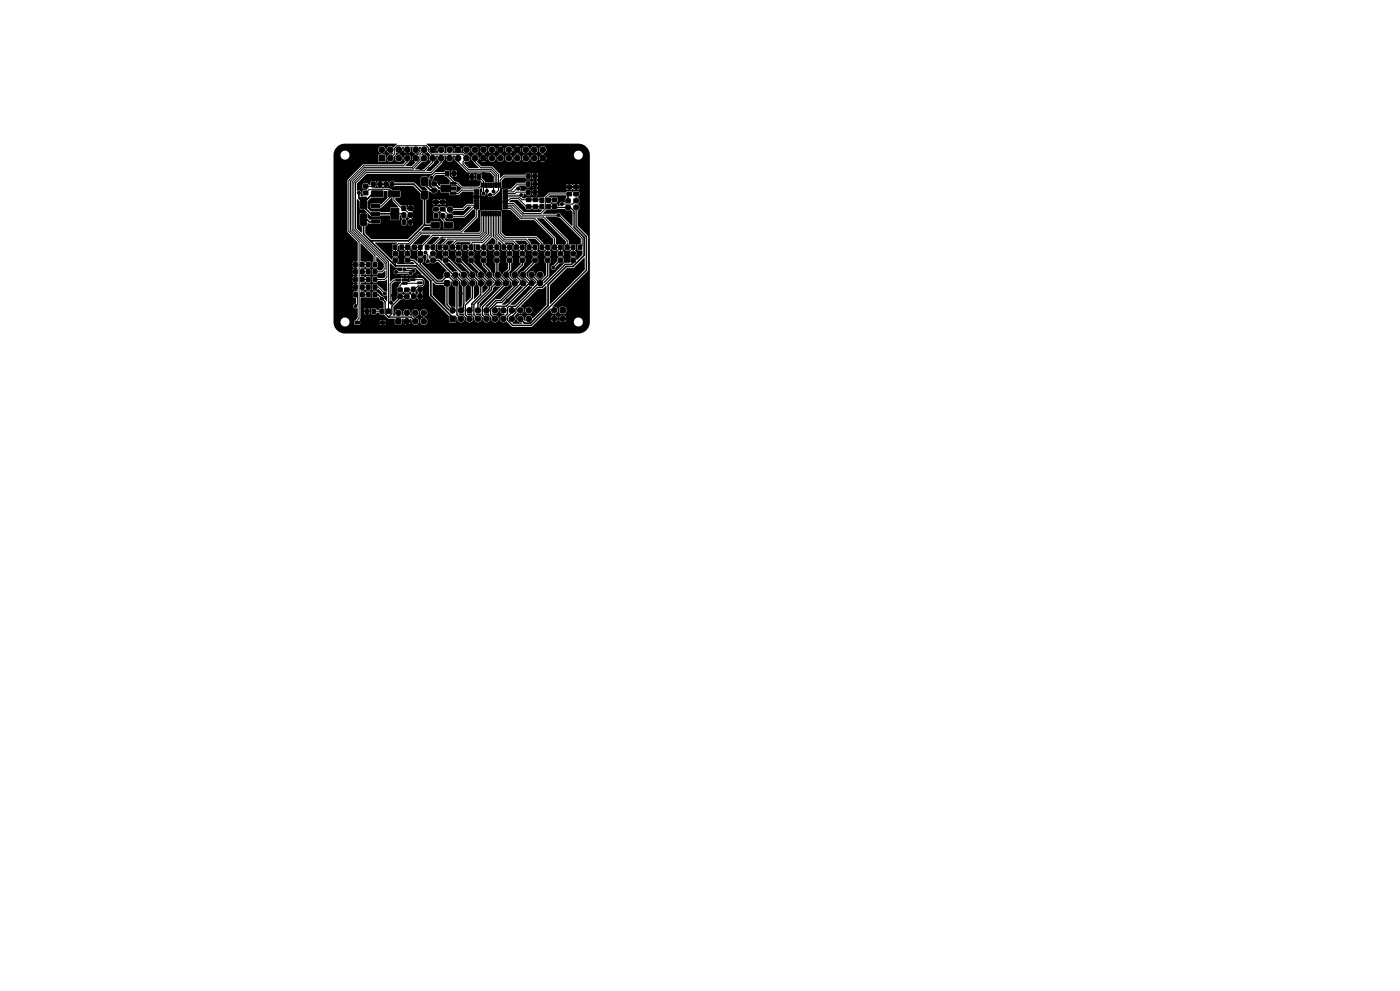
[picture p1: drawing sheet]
<svg xmlns="http://www.w3.org/2000/svg" width="420mm" height="297mm" viewBox="0 0 420 297" stroke-linecap="round" stroke-linejoin="round" font-family="sans-serif">
<g fill="#000" stroke="#000" stroke-width=".3">
<path d="M109.1 57.3h1.2v1.1h-1.2zM109.1 55.3h1.2v1.1h-1.2zM111.5 54.6h1v1.2h-1zM111.5 57.3l3.3-.1 .1 1.6-3.3 .2zM113.5 54.6h1v1.2h-1zM113.7 46.6h1.7v1.7h-1.7zM115.3 54.5l.9 .1-.1 1.3-.8-.1zM116.5 57.3l3.3-.1 .1 1.6-3.3 .2zM117.2 54.5l.9 .1-.1 1.3-.8-.1zM126.5 53.3h1.7v2.3h-1.7zM126.5 57.3h1.7v2.3h-1.7zM129.6 54.5h1.3v1.1h-1.3z"/>
<path d="M129.6 56.5h1.3v1.1h-1.3zM133.6 51.3h1.1v1.3h-1.1zM132.3 55.5h3v1.9h-3zM135.1 57.6h1.7v.6h-1.7zM135.3 56.1h1.5v.7h-1.5zM135.1 54.6h1.7v.6h-1.7zM135.7 51.3h1v1.3h-1zM141 52.4h1.1v1.3h-1.1zM143.1 52.4h1v1.3h-1zM142.3 56.9h1.4v.2h-1.4zM142.3 57.4h1.4v.2h-1.4zM142.3 57.9h1.4v.2h-1.4z"/>
<path d="M142.3 58.4h1.4v.2h-1.4zM142.3 58.9h1.4v.2h-1.4zM142.3 59.4h1.4v.2h-1.4zM144.4 54.8h.3v1.4h-.3zM144.9 54.8h.3v1.4h-.3zM145.4 54.8h.3v1.4h-.3zM145.9 54.8h.3v1.4h-.3zM146.4 54.8h.3v1.4h-.3zM146.9 54.8h.3v1.4h-.3zM147.4 54.8h.3v1.4h-.3zM147.9 54.8h.3v1.4h-.3zM148.4 54.8h.3v1.4h-.3z"/>
<path d="M148.9 54.8h.3v1.4h-.3zM149.4 54.8h.3v1.4h-.3zM149.9 54.8h.3v1.4h-.3zM150.9 59.4h1.3v.2h-1.3zM150.9 58.9h1.3v.2h-1.3zM150.9 58.4h1.3v.2h-1.3zM150.9 57.9h1.3v.2h-1.3zM150.9 57.4h1.3v.2h-1.3zM150.9 56.9h1.3v.2h-1.3zM158 52.1h1v1.3h-1zM157.9 54.5h1.1v1.3h-1.1zM158 57h1v1.2h-1z"/>
<path d="M160 52.1h1v1.3h-1zM160 57h1v1.2h-1zM160 54.5h1v1.3h-1zM165.7 59.4h1.3v1h-1.3zM170.1 55.5h1.3v1.1h-1.3zM170.1 57.6h1.3v1h-1.3zM172.2 55.5h1.3v1.1h-1.3zM172.2 57.6h1.3v1h-1.3zM106.1 78.7h1v1.2h-1zM108.2 78.7h1v1.2h-1zM108.2 64.1l1.7 .1-.1 3.3-1.6-.1zM108.2 59.1l1.7 .1-.1 3.3-1.6-.1z"/>
<path d="M110 78.7h1v1.2h-1zM112 78.7h1v1.2h-1zM111.4 61.3h2.4v1h-2.4zM111.4 63.6h2.4v1h-2.4zM111.4 65.9h2.4v1h-2.4zM118 77.5h1.2v1.1h-1.2zM118 75.5h1.2v1.1h-1.2zM117.9 73.5h1.1v1.3h-1.1zM117.2 62.4h2.4v3.3h-2.4zM120.6 63.8h1.1v1.3h-1.1zM120.8 66h.9l-.2 1.3-.8-.1zM120 73.5h1v1.3h-1z"/>
<path d="M120.6 61.8h1v1.3h-1zM121.6 77.5h1.3v1.1h-1.3zM121.6 75.5h1.3v1.1h-1.3zM122.6 63.8h1.1v1.3h-1.1zM122.7 66h.9l-.2 1.3-.8-.1zM121.7 73.5h1.1v1.3h-1.1zM122.7 61.8h1v1.3h-1zM123.8 73.5h1v1.3h-1zM125.5 77.5h1.2v1.1h-1.2zM125.5 75.5h1.2v1.1h-1.2zM125.5 73.5h1.1v1.3h-1.1zM127.6 73.5h1.1v1.3h-1.1z"/>
<path d="M129.3 77.5h1.2v1.1h-1.2zM129.3 75.5h1.2v1.1h-1.2zM129.4 73.5h1v1.3h-1zM130.1 60.1h1.3v1h-1.3zM130.1 62.2h1.3v1h-1.3zM130.3 64.1h1v1.2h-1zM129.4 66.7h2.3v1.6h-2.3zM131.4 73.5h1.1v1.3h-1.1zM133.1 77.5h1.2v1.1h-1.2zM133.1 75.5h1.2v1.1h-1.2zM132.2 60.1h1.3v1h-1.3zM132.2 62.2h1.3v1h-1.3z"/>
<path d="M132.3 64.1h1v1.2h-1zM133.2 73.5h1v1.3h-1zM134.3 62.2h1.3v1.1h-1.3zM134.3 64.3h1.3v1h-1.3zM133.4 66.7h2.3v1.6h-2.3zM135.2 73.5h1.1v1.3h-1.1zM137 77.5h1.3v1.1h-1.3zM137 75.5h1.3v1.1h-1.3zM137 73.5h1v1.3h-1zM139.1 73.5h1v1.3h-1zM140.7 77.5h1.3v1.1h-1.3zM140.7 75.5h1.3v1.1h-1.3z"/>
<path d="M140.8 73.5h1v1.3h-1zM142.3 59.9h1.4v.2h-1.4zM142.3 60.4h1.4v.2h-1.4zM142.3 60.9h1.4v.2h-1.4zM142.3 61.4h1.4v.2h-1.4zM142.3 61.9h1.4v.2h-1.4zM142.3 62.4h1.4v.2h-1.4zM142.9 73.5h1v1.3h-1zM144.4 63.3h.3v1.4h-.3zM144.5 77.5h1.3v1.1h-1.3zM144.5 75.5h1.3v1.1h-1.3zM144.9 63.3h.3v1.4h-.3z"/>
<path d="M145.4 63.3h.3v1.4h-.3zM144.6 73.5h1v1.3h-1zM145.9 63.3h.3v1.4h-.3zM146.4 63.3h.3v1.4h-.3zM146.9 63.3h.3v1.4h-.3zM147.4 63.3h.3v1.4h-.3zM146.7 73.5h1v1.3h-1zM147.9 63.3h.3v1.4h-.3zM148.4 77.5h1.3v1.1h-1.3zM148.4 75.5h1.3v1.1h-1.3zM148.4 63.3h.3v1.4h-.3zM148.9 63.3h.3v1.4h-.3z"/>
<path d="M148.5 73.5h1.1v1.3h-1.1zM149.4 63.3h.3v1.4h-.3zM149.9 63.3h.3v1.4h-.3zM150.6 73.5h1v1.3h-1zM150.9 62.4h1.3v.2h-1.3zM150.9 61.9h1.3v.2h-1.3zM150.9 61.4h1.3v.2h-1.3zM150.9 60.9h1.3v.2h-1.3zM150.9 60.4h1.3v.2h-1.3zM150.9 59.9h1.3v.2h-1.3zM152.3 77.5h1.2v1.1h-1.2zM152.3 75.5h1.2v1.1h-1.2z"/>
<path d="M152.3 73.5h1.1v1.3h-1.1zM154.4 73.5h1v1.3h-1zM156.1 77.5h1.2v1.1h-1.2zM156.1 75.5h1.2v1.1h-1.2zM156.2 73.5h1v1.3h-1zM157.9 61.4h1.3v1h-1.3zM157.9 59.3h1.3v1.1h-1.3zM158.2 73.5h1.1v1.3h-1.1zM159.9 77.5h1.2v1.1h-1.2zM159.9 75.5h1.2v1.1h-1.2zM160 61.4h1.3v1h-1.3zM160 59.3h1.3v1.1h-1.3z"/>
<path d="M160 73.5h1v1.3h-1zM162 73.5h1.1v1.3h-1.1zM162 59.4h1.1v1.2h-1.1zM162 61.3h1.1v1.2h-1.1zM163.7 77.5h1.2v1.1h-1.2zM163.7 75.5h1.2v1.1h-1.2zM163.8 73.5h1v1.3h-1zM164 59.4h1.1v1.2h-1.1zM164 61.3h1.1v1.2h-1.1zM165.7 61.4h1.3v1h-1.3zM165.9 73.5h1v1.3h-1zM167.5 77.5h1.2v1.1h-1.2z"/>
<path d="M167.5 75.5h1.2v1.1h-1.2zM167.6 73.5h1v1.3h-1zM169.8 61.6h1.2v1.1h-1.2zM169.8 59.6h1.2v1.1h-1.2zM169.7 73.5h1v1.3h-1zM171.3 77.5h1.3v1.1h-1.3zM171.3 75.5h1.3v1.1h-1.3zM172.2 61.6h1.2v1.1h-1.2zM172.2 59.6h1.2v1.1h-1.2zM171.4 73.5h1v1.3h-1zM173.5 73.5h1v1.3h-1zM106.1 83.1h1v1.3h-1z"/>
<path d="M106.1 80.8h1v1.3h-1zM106.1 85.4h1v1.3h-1zM106.2 87.7h1v1.3h-1zM106.5 96.3h1.3v.8h-1.3zM108.2 83.1h1v1.3h-1zM108.2 80.8h1v1.3h-1zM108.2 85.4h1v1.3h-1zM108.2 87.7h1v1.3h-1zM109.6 92.7h1v1.2h-1zM110 87.7h1v1.3h-1zM110 80.8h1v1.3h-1zM110 85.4h1v1.3h-1z"/>
<path d="M110 83.1h1v1.3h-1zM111.6 92.7h1v1.2h-1zM112 87.7h1v1.3h-1zM112 80.8h1v1.3h-1zM112 85.4h1v1.3h-1zM112 83.1h1v1.3h-1zM114.1 96.3h1.3v.8h-1.3zM114 92.7h1.1v1.2h-1.1zM116 92.7h1.1v1.2h-1.1zM118.8 95.6h1.4v1.4h-1.4zM118.8 83.7h1.4v.5h-1.3zM119.4 86.4h1.2v1h-1.2z"/>
<path d="M119.4 88.4h1.2v1h-1.2zM121.4 88.4h1.3v1h-1.3zM121.4 86.4h1.3v1h-1.3zM120.7 84.6h1.3l.1 .5-1.3 .1zM120.7 82.7h1.3l.1 .5-1.3 .1zM123.2 83.5h1.3v.6h-1.3zM123.5 86.1h1v1.3h-1zM123.5 88.1h1.1v1.3h-1.1zM125.5 88.1h1.1v1.3h-1.1zM125.3 84.5h1.3v.5h-1.3zM125.3 82.6h1.3v.5h-1.3zM125.6 86.1h1v1.3h-1z"/>
<path d="M133.3 84.2h1.4l.1 1.4h-1.4zM134.9 94.7h1.7v1.7h-1.7zM168.1 92.3l1.4-.1 .1 1.4-1.4 .1z"/>
<circle cx="107.7" cy="57.8" r=".45"/>
<circle cx="114.5" cy="59.9" r=".45"/>
<circle cx="114.6" cy="44.9" r=".85"/>
<circle cx="115" cy="52.7" r=".45"/>
<circle cx="117.1" cy="44.9" r=".85"/>
<circle cx="117.1" cy="47.4" r=".85"/>
<circle cx="119.6" cy="47.4" r=".85"/>
<circle cx="119.6" cy="44.9" r=".85"/>
<circle cx="122.2" cy="47.4" r=".85"/>
<circle cx="122.2" cy="44.9" r=".85"/>
<circle cx="124.7" cy="47.4" r=".85"/>
<circle cx="124.7" cy="44.9" r=".85"/>
<circle cx="126.3" cy="50.4" r=".45"/>
<circle cx="127.3" cy="47.4" r=".85"/>
<circle cx="127.3" cy="44.9" r=".85"/>
<circle cx="128.9" cy="50.7" r=".45"/>
<circle cx="129.4" cy="53.3" r=".45"/>
<circle cx="129.8" cy="47.4" r=".85"/>
<circle cx="129.8" cy="44.9" r=".85"/>
<circle cx="131.4" cy="53.2" r=".45"/>
<circle cx="132.3" cy="47.4" r=".85"/>
<circle cx="132.3" cy="44.9" r=".85"/>
<circle cx="134.9" cy="47.4" r=".85"/>
<circle cx="134.9" cy="44.9" r=".85"/>
<circle cx="137.4" cy="47.4" r=".85"/>
<circle cx="137.4" cy="44.9" r=".85"/>
<circle cx="137.6" cy="56.6" r=".45"/>
<circle cx="139.2" cy="52.3" r=".45"/>
<circle cx="140" cy="47.4" r=".85"/>
<circle cx="140" cy="44.9" r=".85"/>
<circle cx="142.5" cy="44.9" r=".85"/>
<circle cx="142.5" cy="47.4" r=".85"/>
<circle cx="145" cy="47.4" r=".85"/>
<circle cx="145" cy="44.9" r=".85"/>
<circle cx="145" cy="58" r=".45"/>
<circle cx="145.1" cy="52.2" r=".45"/>
<circle cx="146" cy="57.2" r=".45"/>
<circle cx="147" cy="58.4" r=".45"/>
<circle cx="147.2" cy="53.5" r=".45"/>
<circle cx="147.6" cy="47.4" r=".85"/>
<circle cx="147.6" cy="44.9" r=".85"/>
<circle cx="148" cy="57.4" r=".45"/>
<circle cx="150.1" cy="47.4" r=".85"/>
<circle cx="150.1" cy="44.9" r=".85"/>
<circle cx="152.7" cy="47.4" r=".85"/>
<circle cx="152.7" cy="44.9" r=".85"/>
<circle cx="155.2" cy="47.4" r=".85"/>
<circle cx="155.2" cy="44.9" r=".85"/>
<circle cx="155.4" cy="56.5" r=".45"/>
<circle cx="156.4" cy="58.5" r=".45"/>
<circle cx="157.7" cy="47.4" r=".85"/>
<circle cx="157.7" cy="44.9" r=".85"/>
<circle cx="159.5" cy="56.4" r=".45"/>
<circle cx="160.3" cy="47.4" r=".85"/>
<circle cx="160.3" cy="44.9" r=".85"/>
<circle cx="162.8" cy="47.4" r=".85"/>
<circle cx="162.8" cy="44.9" r=".85"/>
<circle cx="166.4" cy="55.5" r=".55"/>
<circle cx="168.2" cy="59.7" r=".45"/>
<circle cx="108.9" cy="63.4" r=".45"/>
<circle cx="115.8" cy="62.4" r=".45"/>
<circle cx="127" cy="71.4" r=".45"/>
<circle cx="127.6" cy="75.7" r=".45"/>
<circle cx="128.3" cy="78.3" r=".45"/>
<circle cx="129.6" cy="79.9" r=".45"/>
<circle cx="130.2" cy="71.8" r=".45"/>
<circle cx="132.7" cy="72" r=".45"/>
<circle cx="138.4" cy="63.9" r=".45"/>
<circle cx="142.4" cy="67.7" r=".45"/>
<circle cx="148.1" cy="60.9" r=".55"/>
<circle cx="156.3" cy="61.8" r=".45"/>
<circle cx="166.3" cy="63.4" r=".45"/>
<circle cx="167.5" cy="64.5" r=".45"/>
<circle cx="168.5" cy="61.2" r=".45"/>
<circle cx="170.8" cy="65.3" r=".45"/>
<circle cx="106.7" cy="91.7" r=".45"/>
<circle cx="114.6" cy="89.5" r=".45"/>
<circle cx="115.5" cy="88" r=".45"/>
<circle cx="117.3" cy="90.7" r=".45"/>
<circle cx="117.9" cy="88.6" r=".45"/>
<circle cx="118.8" cy="81.5" r=".45"/>
<circle cx="119.5" cy="93.8" r=".82"/>
<circle cx="121.3" cy="80.8" r=".45"/>
<circle cx="121.6" cy="91.1" r=".45"/>
<circle cx="122" cy="93.8" r=".82"/>
<circle cx="122" cy="96.3" r=".82"/>
<circle cx="123.2" cy="81.9" r=".45"/>
<circle cx="124" cy="81.2" r=".45"/>
<circle cx="124.6" cy="93.8" r=".82"/>
<circle cx="124.6" cy="96.3" r=".82"/>
<circle cx="127.1" cy="96.3" r=".82"/>
<circle cx="127.1" cy="93.8" r=".82"/>
<circle cx="132.4" cy="87.3" r=".45"/>
<circle cx="134.1" cy="82.4" r=".82"/>
<circle cx="135.3" cy="80.2" r=".45"/>
<circle cx="135.3" cy="87.7" r=".45"/>
<circle cx="135.8" cy="93" r=".82"/>
<circle cx="136.6" cy="82.4" r=".82"/>
<circle cx="136.6" cy="84.9" r=".82"/>
<circle cx="138.2" cy="87.9" r=".45"/>
<circle cx="138.3" cy="95.6" r=".82"/>
<circle cx="138.3" cy="93" r=".82"/>
<circle cx="139.2" cy="84.9" r=".82"/>
<circle cx="139.2" cy="82.4" r=".82"/>
<circle cx="140.4" cy="87.7" r=".45"/>
<circle cx="140.8" cy="95.6" r=".82"/>
<circle cx="140.8" cy="93" r=".82"/>
<circle cx="141.7" cy="84.9" r=".82"/>
<circle cx="141.7" cy="82.4" r=".82"/>
<circle cx="143.4" cy="95.6" r=".82"/>
<circle cx="143.4" cy="93" r=".82"/>
<circle cx="144.2" cy="84.9" r=".82"/>
<circle cx="144.2" cy="82.4" r=".82"/>
<circle cx="145.9" cy="93" r=".82"/>
<circle cx="145.9" cy="95.6" r=".82"/>
<circle cx="146.8" cy="84.9" r=".82"/>
<circle cx="146.8" cy="82.4" r=".82"/>
<circle cx="148.5" cy="95.6" r=".82"/>
<circle cx="148.5" cy="93" r=".82"/>
<circle cx="149.3" cy="84.9" r=".82"/>
<circle cx="149.3" cy="82.4" r=".82"/>
<circle cx="151" cy="95.6" r=".82"/>
<circle cx="151" cy="93" r=".82"/>
<circle cx="151.9" cy="82.4" r=".82"/>
<circle cx="151.9" cy="84.9" r=".82"/>
<circle cx="152.3" cy="90.1" r=".45"/>
<circle cx="153.5" cy="95.6" r=".82"/>
<circle cx="153.5" cy="93" r=".82"/>
<circle cx="154.4" cy="82.4" r=".82"/>
<circle cx="154.4" cy="84.9" r=".82"/>
<circle cx="156.1" cy="95.6" r=".82"/>
<circle cx="156.1" cy="93" r=".82"/>
<circle cx="156.9" cy="82.4" r=".82"/>
<circle cx="156.9" cy="84.9" r=".82"/>
<circle cx="157.4" cy="87.6" r=".45"/>
<circle cx="158.6" cy="93" r=".82"/>
<circle cx="158.6" cy="95.6" r=".82"/>
<circle cx="159.5" cy="84.9" r=".82"/>
<circle cx="159.5" cy="82.4" r=".82"/>
<circle cx="161.6" cy="91.3" r=".45"/>
<circle cx="162" cy="84.9" r=".82"/>
<circle cx="162" cy="82.4" r=".82"/>
<circle cx="166" cy="80.2" r=".45"/>
<circle cx="166.3" cy="93" r=".82"/>
<circle cx="166.3" cy="95.5" r=".82"/>
<circle cx="168.8" cy="95.5" r=".82"/>
<circle cx="171.2" cy="82.4" r=".45"/>
</g>
<g fill="none" stroke="#000" stroke-width=".3">
<path d="M109.7 57.8l1-.9h6.2l1.3 1.2M112 55.2l-.6 .6h-1.7M117.1 47.4l1.3-1.3v-1.7l.7-.7h8.8l.7 .7v1l.8 .8h9.4l1.2 1.2-1.1 1.1v.7l1.6 1.6h6.8l1.7 1.7v3M118.2 58.1l-3.8 3.7h-1.8M118.2 58.1v2l2.3 2.3h.6l2 2.1M122.2 47.4v1.1l-1.2 1.2h-12l-4.4 4.3v15.4l3.1 3.1v22.9l-.5 .5v.8M127.3 47.4l-3.4 3.3h-14.5l-3.7 3.8v14.5l9.8 9.9v1.6l-1 1h-2M127.3 44.9l-1.3 1.2v1.7l-2.3 2.4h-14.5l-4.1 4v15l7.4 7.3v2.8M129.4 53.3l1.3-1.3h3.4v.6l1.8 1.8v.5h1.2l1.4 1.5h5.2l.8-.9M129.8 47.4v1.2l-2.5 2.6h-17.7l-3.4 3.5v14.1l9.8 9.9v4.4l-.6 .7h-2.9M132.3 47.4v1.3l-3 3h-19.5l-3.1 3.2v13.7l9.8 9.9v14.8M137.4 47.4v1l2.9 2.9h6.8l1.4 1.4v2.8"/>
<path d="M142.5 47.4v1.1l1.8 1.8h3.2l2 2v4.7l-1.3 1.4h-1.2M143 57h-4.5l-.9 .9h-1.7M143.6 53l1.4 1.4v3.6M146 55.5v1.7M146 57.2h.1M148 55.5v1.9M151.6 59h4.1l.9 .9 5.9 .1M155.4 56.5h-.4l-.9 1h-2.5M156.4 58.5h-4.8M158.4 55.2h-3.2l-1.8 1.8h-1.8M158.5 52.8h-7.2l-1.3 1.2v1.5M158.5 57.6h-3.6l-.4 .4h-2.9"/>
<path d="M160.5 55.1v.1M160.5 57.6h.1M166.3 59.9l-1.8 .1M170.4 58.5l.4-.4h-6l-1.2 1.2v3.3l-1.4 1.4h-5.2l-2.9-3h-2.5M172.8 58.1v2.1l-1 1h-3.3M107.7 79.4h.1M108.7 79.3h1.8M120.5 74.1h1.8M122.3 74.1h.1M122.3 74.1v1.9M123.1 64.5h.1M126.1 74.1h.1"/>
<path d="M126.1 74.1v1.9M127.6 75.7l.7 .7v1.9M129.9 74.1h.1M129.9 74.1v1.9M130.8 64.7h.1M132.7 71.1h.1M132.8 64.7v1l1.8 1.8M139.6 74.1h1.7M141.3 74.1h.1M143 61.5h.1M143 61.5h-2.8l-1.2 1.3h-4M143 62h-.9l-2.9 2.8h-4.2l-2.2-2.1h-2v2"/>
<path d="M143 62.5v2.4l-4.6 4.7h-12.3l-3.5 3.4h-3.1l-1.1 1.1 .2 1.9M143.4 74.1h1.7M144.5 64v5.2l-.8 .9h-17.4l-4 4M145 64v5.4l-1.1 1.2h-14.1l-3.6 3.5h-1.9M145.1 74.1h.1M145.5 64v5.7l-1.4 1.4h-11.7l-3 3h-1.3M146 64v5.9l-1.7 1.8h-9.9l-2.5 2.4h1.8v1.9M146.5 64v6.2l-2 2h-7.6l-1.1 1.1v.8l1.8 .2v1.7M147 64v6.4l-2.2 2.3h-3l-.5 .5v2.8M147.2 74.1h1.9M147.5 64v6.8l-2.4 2.4v2.8M148 64v6.8l1.1 1v2.3"/>
<path d="M148.5 64v6.6l2.6 2.6v.9h1.8M149 64v6.3l2 2h2.9l1 .9v.9h1.8M149.1 74.1v1.9M149.5 64v6.1l1.7 1.6h6.5l1 1v1.4h1.8M150 64v5.8l1.4 1.3h9.3l1.9 1.9v1.1h1.7M151.6 60.5h-3.1l-.5 .4-1.9-1.9h-4l-1.6 1.6h-7.7M151.6 62h1.9l3 3h6.5l7.2 7.2v1.9h1.7M151.6 62.5h1.6l3.1 3.1h4.2l5.9 5.9v2.6h1.7v1.9M151.6 61.5h2.2l3 3h10.9l6.9 6.9v2.1l-.6 .6M151.6 60h1l.5-.5h2.4l2.4 2.4h4.6M152.9 74.1h.1M152.9 74.1v1.9"/>
<path d="M156.4 60.4h.1M156.7 74.1h.1M156.7 74.1v1.9M156.9 63.9h.1M160.5 74.1h.1M160.5 74.1v1.9M162.5 61.9h.1M164.3 74.1h.1M164.3 74.1v1.9M166.3 61.9h-1.8M171.9 74.1h.1M171.9 74.1v1.9"/>
<path d="M106.7 88.3l.5 .6v2.3l-.5 .5M108.7 83.8h1.8M108.7 86h1.8M108.7 81.5h1.8M108.7 88.3h1.8M110.1 93.3v1.2l2.1 2.2h2.6v.8M112.1 93.3h2.4M112.5 86h1l2 2M118.8 81.5l4.1 .1 .3 .3M119.5 83.9h-1.3l-1.2 1.2v5.3l.3 .3M121.3 80.8l.3 .3 2.4 .1M123.8 83.8h2.9l.3 .4v1.1l-.3 .4h-1.2l-1.1 1h-.4"/>
<path d="M124 86.7v2.1M124 86.7l-2 .2M126 84.8l-5.3 .1-.7 .6v1.4"/>
</g>
<g fill="none" stroke="#000" stroke-width=".4">
<path d="M111.8 58.1h1.4M114 55.2v-1.5l1-1 .7 .8v1.7h.3l1.1 1.1h2.4l3.7 3.7v2.4l.9 1v2.2l-1 1M119.6 44.9l1.3 1.2h2.5l1.3 1.3M129.8 44.9l1.2-1.3h5.2l1.2 1.3 1.3-1.3h4.3l.8 .8v1.8l1.2 1.2 1.3-1.3h2.5l1.3-1.2 1.3 1.2h2.5l1.3-1.2 1.3 1.3h5.1l1.2 1.2M136.2 52h2.7l.8 .8h1.6l.3 .2M160.5 52.8v4.8M160.5 55.2h5.5l.4 .3M170.8 56h2M106.6 79.3v6.7M118.4 64.1h2.4l.4 .4v2.1M122.3 78h1.7l6.9 6.9h3.2v6.4l1.7 1.7M125 79h.1"/>
<path d="M126.1 78v1.2l5 5.1h1.5l1.5-1.5v-.4l3 3v8.9l1.2 1.3M129.9 78h1.7l4.3 4.4h.7l2.6 2.5v6.1l-.2 1.3-.7 .7M130.7 60.5l.1 .1M133.7 78h1l7 6.9v4.5l-2.1 2.1v2.8l1.2 1.3M137.6 78h.3l3.8 3.8v.6l2.5 2.5v3.4l-2.6 2.7v1.3l-.8 .7M141.3 78v.5l2.9 2.9v1l2.6 2.5v1.7l-4.6 4.7v3l1.2 1.3M145.1 78v1.5l1.7 1.6v1.3l2.5 2.5h-.6l-1.3 1.3v.7l-4 4v2.1M149.1 78v4l2.8 2.9-7.2 7.2v2.2l1.2 1.3M152.9 78v2.7l-1 1v.7l2.5 2.5v1l-4.2 4.2h-1.4l-2.9 2.9M156.7 78v1.4l-2.3 2.2v.8l2.5 2.5h-.7l-5.7 5.8h-1.4l-1.9 1.9v1.7l1.3 1.3M160.5 78v.4l-3.6 3.6v.4l2.6 2.5h-.8l-6.8 6.9h-3.1l-.3 .3v.9M164.3 78v4.6l-2.3 2.3"/>
<path d="M166.6 62.2h4.5l1.1 1.1v4.8M168.1 78h.1M168.1 78l-2.2 2.2M171.9 78v.8l-.4 .4h-1.9l-7 7h-1.4l-6.4 6.3v1.2l-1.3 1.2v.7M172.2 64h.1M172.8 62.2v5.6l3.1 3.1v10.1l-16.5 16.5h-5.7l-1.5-1.5v-1.1l1.3-1.3v-.6M106.6 81.4v.1M106.6 86h.1M106.6 87.9h.1M106.6 83.7v.1M112.5 88.3h.9l2.1 2.2v3.5l1.1 1M116.2 94.7h.1"/>
<path d="M116.6 95h6.7l1.3 1.3M116.6 95h.1M121.4 83l5.3-.1 .9 .9v1.7l-1.5 1.2-.1 2.1 .3 .2h2.4l2.3 2.3v5.4l-1 .9h-7.2l-.8-.7v-.6l-1.2 1.2h-6.3l-.3 .4h-7.7l-.9-1v-9.8l1-1.1M122 88.9h-2v.4l-2.5 2.4v2.3l-.9 1M127.6 85.2h.1M129.9 83.9h.1M138.3 93h.1M152.2 93.5h.1M159.5 82.4l2.5 2.5M162 84.9h-.5l-6.9 6.9h-1.9l-.5 .5v1.8l-1.2 1.2v.3"/>
</g>
<g fill="none" stroke="#000" stroke-width=".5">
<path d="M107.7 57.8v1.6l1.4 1.4 2.7-2.7M117.6 55.2h6.5l3.3 3.2v8.9M127.4 54.4v.8l1.8 1.9h1M130.2 55.1l1.6 1.3h4.3M166.4 55.5l.5 .5h3.9M170.4 58.5v1.7M109.1 61.9l2.1 2.2h7.2M112.6 66.4l-1.8 .1-.7-.7h-1v4.3l9.5 9.5v-1.6M118.6 79.7h6.2l4.5 4.5v4.4l6.5 6.5M127.4 67.3l-4.9 4.9h-11.4M127.4 67.3l3.2 .2M130.8 60.6h2"/>
<path d="M166.3 61.9l.3 .3M172.2 68.1l3 3v5.4l-3.3 3.4h-2l-5.5 5.4v6.3l-5.2 5.2h-1.8l-1.3-1.2v.5"/>
</g>
<path d="M118.6 79.6h.1M118.6 79.6v.1" fill="none" stroke="#000" stroke-width=".45"/>
<g fill="#000">
<path d="M107.1 59.7l.8 .7 .2 2.3 1.2 .1 .9 1h-1.9l-.4 .4v3.2l.7 .5-.2 1.8-1.3-1.3zM110.8 59.8l.6-.6h3.5l.3-.3v-1.6h.8l.3 2-2.1 2-.3-.3h-2.6v1.5h2.6l.3-.3 .4-.1 2.9-2.8h.3l.1 1 1.6 1.8-2.4 .1-.2 1.4-5.6-.2-1.1-1.1v-1.9zM101.1 44.1a3.5 3.5 0 0 1 2.4-1h15.5l-.9 1a1.17 1.17 0 0 0-1.7-.1 1.17 1.17 0 0 0-.1 1.6 1.17 1.17 0 0 0 1.7 .1l-.5 .7a1.1 1.1 0 0 0-1.5 .7 1.1 1.1 0 0 0 1 1.4 1.1 1.1 0 0 0 1.2-1.2h.3v.2a1.1 1.1 0 0 0 1.7 .9 1.1 1.1 0 0 0 0-1.9 1.1 1.1 0 0 0-1.7 .8h-.3l-.1-.3 .6-.7 .1-.5 .8 .2 .6-.2-.4-.4 .3-.4 .5 .5 .1-.7-.1-.7h.7a1.17 1.17 0 0 0 .2 1.6 1.17 1.17 0 0 0 1.5 0 1.17 1.17 0 0 0 .1-1.6h.7a1.17 1.17 0 0 0 .2 1.6 1.17 1.17 0 0 0 1.6 0 1.17 1.17 0 0 0 .1-1.6l.7 .1-.2 1.1-.6 .7v.5l-1.3-.1-.2 .1 .5 .4-.4 .4-.4-.5-.2 .4 .2 .8 .4-.5 .4 .4-.5 .5 .5 .3-1.1 1.1h-1.8l.9-1.3a1.14 1.14 0 0 0 .4-1.7 1.14 1.14 0 0 0-1.7-.1 1.14 1.14 0 0 0 .3 1.8l-.8 .8h-11.9l-4.6 4.6-.1 15.6 3.1 3.2v5.6l-.4 .1v1.9h.4l-.1 .3-.3-.1v1.9l.4 .1-.1 .3h-.3v1.9l.4 .1-.1 .3h-.3v1.9h.4v.3l-1.1 .1-.4 .4 .1 1.2 .9 .4v1.5a.8 .8 0 0 0-.8 1.1 .8 .8 0 0 0 1.3 .3v2.9l-.6 .8-.4 .2 .1 1.1h1.4l.2-.2h5.9l.2 .2 1.6-.1v-.2h-.7v.3h-.5v-.3l-6.5 .1v-.8l7.7 .2-.3-.4h-.4v.4h-.5v-.4l-.6 .2h-5.9l-.2-.3 .3-.6v-1.6h1.1l.3 .4h.8a.54 .54 0 0 0 .6-.7h-.6v.7h-.5v-.7h-.6v.3h-1.1v-1l2.8 .2-.1-.4-.4-.3-.1 .7h-.5v-.7l-.4 .2-.2 .3h-1.1v-3.5h1l.5-.3 .4 .3h.9l.4-.4v-1.1l-.2-.4h-1.1l-.4 .3-.5-.3-1-.1 .1-.3h.9l.5-.3 .5 .3h.8l.4-.3-.1-1.5-1.2-.1-.4 .3-.5-.3-1-.1 .1-.3h.9a.55 .55 0 0 1 1 0h.8l.4-.3-.1-1.5-1.2-.1-.4 .4-.5-.4h-.9l-.1-.3 1-.1 .5-.3 .4 .3h1.1l.2-.4v-1.1l-.4-.4h-.9l-.4 .3-.5-.3-1-.1 .1-.1h.8a.56 .56 0 0 1 .6-.4 .56 .56 0 0 1 .5 .4l1.1-.2 .1-1.3-.4-.4h-.9l-.4 .3-.5-.3-1-.1 .1-5.4 3.9 3.8v1.6l-.5 .5 .2 1.3 1.1 .2 .4-.3v-1.2l-.4-.5 .1-1.3 2.1 2.1v1.2l-.7 .8h-1l-.5-.6h-.9l-.4 .5v1l.5 .4h1l.3-.5 1.3-.1 .9-.6v1.7l-.4 .5h-1.7l-.6-.6h-.9l-.4 .4v1.1l.4 .4h1.1l.4-.5h1.9l.7-.4v3.7l-.8-.3-2.2-2.1h-1.1l-.4 .4 .2 1.4 1.1 .1 .6-.4 1.2 1.2a.77 .77 0 0 0 1.1 .8h.3v1.6l-.8-.6-.3-.6-.5-.2-1.4-1.4-1.3 .1-.1 1.5 .3 .3h.9l.6-.3 .5 .9 1.1 .8v1.5l-1.1 .2-.4 .5h-.6l-.4-.6-1 .1-.3 .3 .1 1.3 .3 .2h.9l.4-.5h.6l.5 .5h1.1l1.2 1.3h2l.2 1.6 .4 .3h1a1.23 1.23 0 0 0 .5-1.8l.6-.1-.1 .6h.5v.5h-.5l.3 .5 .5 .2v-.5h.5v.5l.7-.4 .1-.3h-.6v-.5h.6l-.2-.6 .6 .4a1.08 1.08 0 0 0 .9 1.5 1.08 1.08 0 0 0 1.3-1.2h.3v.2a1.08 1.08 0 0 0 1.7 .8 1.08 1.08 0 0 0 0-1.8 1.08 1.08 0 0 0-1.7 .8l-.4-.2a1.18 1.18 0 0 0-1.4-.8l-.6-.5-.7-.2 .2-.8h.4a1.08 1.08 0 0 0 1.1 1.1 1.08 1.08 0 0 0 1.1-1.1h.3v.1a1.08 1.08 0 0 0 1.7 .9 1.08 1.08 0 0 0 0-1.9 1.08 1.08 0 0 0-1.7 .9l-.4-.2a1.08 1.08 0 0 0-1.1-.8 1.08 1.08 0 0 0-1 1l-.4-.2a1.14 1.14 0 0 0-1.6-.7 1.14 1.14 0 0 0-.4 1.8l-.7-.1a1.15 1.15 0 0 0-.2-1.5 1.15 1.15 0 0 0-1.6 0 1.15 1.15 0 0 0 0 1.6l-.8-.1 .2-.4v-2.2l2.2-2.1 .4-.1a.55 .55 0 0 1 .9 0h1.1l.5-.4 .5 .4h.9l.4-.4h.3l.4 .4h.7a.54 .54 0 0 0 .6-.7h-.6v.7h-.5v-.7h-.6v.3h-.3v-1h.3v.2h.6v-.7h.5v.7h.6l-.3-.8 .3-.7h-.6v.8h-.5v-.8h-.6l.3 .8-.3 .5h-.3l-.4-.5 .4-1 .3-.3h1.7v-.5l.5-.6v-1.3l-.6-.7 .1-.3h-1.8l-.1 .3-1.9-.1-.2 1.2-2.4-.1v-.8l.2-.1a1.37 1.37 0 0 0 1.7-.2l-.8-.1v.3h-.5v-.3l-3 .3-1.1 .9-.1-1.7h5.5l-.4-.3h-.4v.3h-.5v-.3l-.4 .1-.3 .2h-3.5l.1-3.8 1.4 1.3 2.3 .1-.1 .8-1.1 .1a.73 .73 0 0 0-1-.3 .73 .73 0 0 0-.2 1.1 .73 .73 0 0 0 1.1 0h3l.7 .6h2.6v-.3l-.5 .1-.1 .2h-1.8l.6-.6a.74 .74 0 0 0 .8-.9 .74 .74 0 0 0-1.2-.5l-1.4 .1-.2-.4 2.7-.1 1.9 1.9-.3 .5h.8l1.7 1.7 .1 4.5 5.9 5.9 .1 1.9h1.9l.2-1.6 .3 .1a1.11 1.11 0 0 0 .9 1.5 1.11 1.11 0 0 0 1.3-1.2 1.11 1.11 0 0 0-1.5-.9l-.4-.4 .1-.2 .8 .2 .7-.2 .1 .6 .6 .6a1.11 1.11 0 0 0 .9 1.5 1.11 1.11 0 0 0 1.2-1.2 1.11 1.11 0 0 0-1.5-.9l-.3-.4v-.2l.8 .2 .7-.2 .1 .6 .7 .7a1.1 1.1 0 0 0 1 1.4 1.1 1.1 0 0 0 1.1-1.3 1.1 1.1 0 0 0-1.5-.8l-.4-.4 .1-.2 .8 .2 .7-.2 .1 .6 .6 .6a1.11 1.11 0 0 0 .9 1.5 1.11 1.11 0 0 0 1.2-1.2 1.11 1.11 0 0 0-1.5-.9l-.3-.4v-.2l.6 .2 .8-.2 .2 .6 .6 .7a1.1 1.1 0 0 0 1 1.4 1.1 1.1 0 0 0 1.2-1.3 1.1 1.1 0 0 0-1.6-.8l-.4-.5 .1-.2a1.17 1.17 0 0 0 1.6 0 1.17 1.17 0 0 0 .1-1.6l.7 .1a1.28 1.28 0 0 0 .1 1.3 1.28 1.28 0 0 0 1.2 .6l-.5 .3a1.12 1.12 0 0 0-.8 1.6 1.12 1.12 0 0 0 1.8 .2l1.8 1.6h5.9l2.7-2.6h3.5v.5h-.6l.4 .5 .4 .3v-.6h.5v.6l.7-.5 .1-.3h-.5v-.5h1.5v.5h-.5l.3 .5 .5 .3v-.6h.5v.6l.4-.2h2.6a1.35 1.35 0 0 0 1.9 1.4 1.35 1.35 0 0 0 .4-2.3 1.35 1.35 0 0 0-2.2 .8l-2.7 .1 .4-.6h-.6v-.5h.6l-.4-.6-.4-.2v.5h-.5v-.5l-.6 .3-.2 .5h-.5l-.3-.6-.5-.2v.5h-.5v-.5l-.4 .2-.4 .6h-2.9l2.9-2.8a1.1 1.1 0 0 0 1 1.6 1.1 1.1 0 0 0 1-1.6h.5v1l.4 .5 1.2 .1 .4-.3 .2-1.3-.4-.5-1.2-.1-.6 .6h-.5l-.5-.5-.9-.2 10.5-10.7v-10.3l-3-3.2v-4.5l.5-.5v-.9l-.3-.3-1.1-.2 1.3-.5 .1-1-.6-.6 .5-.4 .1-1-.4-.4h-1.2l-.4 .3-.4-.3h-1.1l-.6 .4h-5l-1.5 1.4h-1.1l-.5 .3-.4-.4-1.3 .1a.45 .45 0 0 1-.8-.1h-1.1l-.5 .5-.8-.1-.1-.2a1.02 1.02 0 0 0 .5-1.2h.5l.4 .5h.9l.4-.4h.3l.3 .4h.8a.54 .54 0 0 0 .6-.7h-.6v.7h-.5v-.7h-.6v.3h-.3v-1h.3v.2h1.7a.54 .54 0 0 0-.6-.7v.7h-.5v-.7l-.4 .2-.2 .3h-.3l-.4-.5-1 .1-.4 .5-1.6-.1 .2-.7h13.7l.4 .5h1.2l.4-.3 .4 .3h1.1l.4-.2 .1-.4h-.7v.6h-.5v-.6h-1.6v.6h-.5v-.6l-14.4 .1-.7-.7 2.1-.1 .6 .6h.8l.4-.5h.4l.4 .5 1-.1 .3-.4 12.4 .1a.55 .55 0 0 0-.7-.6v.6h-.5v-.6l-.5 .1a.45 .45 0 0 1-.8-.1h-.3v.6h-.5v-.6l-.4 .1-.3 .4h-8.4v-.3h-.6v.8h-.5v-.8h-.6v.3h-.4v-1h.4v.2h1.7l-.2-.6-.4-.1v.7h-.5v-.7l-.5 .1-.1 .4h-.4l-.4-.5h-.8l-.6 .6h-2.4l-1.9 1.8-2.5 .2-.1 3.6 .3 .1-.3 .1 .1 2.2 2.4 .1 3 3 4.2 .1 5.6 5.6 .1 1.4-.5 .5v1.2l.4 .4h.9l.5-.3 .2 .2-.3 .6v.9l.2 .3 1.3 .1 .3-.3 .1-1-.4-.5 .2-.4v-1.3l-.4-.3h-.8l-.5 .3-.4-.3-.1-1.9-5.6-5.8h1.8l6.8 6.9 .1 .8-.5 .4v1.2l.4 .4h.9l.5-.3 .2 .2-.3 .6v.9l.2 .3 1.3 .1 .3-.3 .1-1-.4-.5 .2-.4v-1.3l-.3-.3h-.9l-.5 .3-.4-.3-.1-1.2-6.9-6.9 3.3-.1 1 .3 6.3 6.3v1.6l-1 .3-.1 1.2 .4 .5h1.2v1.3l-1.7 1.6-.4-.8h-1.4l-.2 .4v1.1l-1.7 .1-6.1 6.1-.1-.4 1.6-1.7 .1-2.6 .5 .2a.73 .73 0 0 0 .8 .5 .73 .73 0 0 0 .6-.8l1.2-1.2 1-.2v-1.4l-1.5-.1-.2 .4-.1 .8-1 1-.7 .3-.1 .5h-.5v-1.2l.5-.5-.1-1.1-.3-.2h-1.3l-.2 .4v.8l.5 .6-.1 3.4-1.4 1.5-.8-.1-1.1-1.1 .1-.4h.4v.1a1.08 1.08 0 0 0 1.6 .9 1.08 1.08 0 0 0 0-1.9 1.08 1.08 0 0 0-1.6 .9l-.5-.2a1.09 1.09 0 0 0-1.4-.7 1.09 1.09 0 0 0-.6 1.4 1.09 1.09 0 0 0 1.4 .6l1.1 1.1-.1 .3-.3 .2a1.18 1.18 0 0 0-1.5-1.2l-1.1-1-.1-1.1 2.7-2.8 .7-.2v-1.4h-1.6l-.1 1.4-2.6 2.5a1.12 1.12 0 0 0-1.1 1.3 1.12 1.12 0 0 0 1.5 .9l1 1.1-.4 .3a1.18 1.18 0 0 0-1.5-1l-1-1-.3-1.3 1.9-2 .1-.6 .4-.4-.1-1.2h-1.6l-.2 1.2 .5 .7-2.1 2.1a1.12 1.12 0 0 0-.7 1.4 1.12 1.12 0 0 0 1.4 .7l1.1 1.1-.4 .3a1.18 1.18 0 0 0-1.5-1l-1.1-1-.2-1.2 .6-.7v-1.9l.5-.5v-.9l-.2-.4h-1.3l-.3 .2-.1 1.1 .5 .5v1.5l-.8 .8a1.11 1.11 0 0 0-.7 1.4 1.11 1.11 0 0 0 1.4 .7l1 1.1 .1 .7 .3 .7-3.6 3.7h-1.5l-2.3 2.3h-.7l5.9-6a1.11 1.11 0 0 0 1.4-1.1 1.11 1.11 0 0 0-1.5-1l-1-1.1a1.25 1.25 0 0 0-.9-1.5v-2.2l.5-.5v-.9l-.4-.4h-1.1l-.4 .4v.8l.5 .6v2.6a1.12 1.12 0 0 0-.2 1.4 1.12 1.12 0 0 0 1.4 .4l1 1.1v.8l-6.5 6.5-.1 .4-.3-.1v-1l3.8-3.9 .2-.8 .7-.7a1.1 1.1 0 0 0 1.8-.7 1.1 1.1 0 0 0-1.5-1.2l-1.1-1.1a1.24 1.24 0 0 0-.6-1.4l-.1-.4-1.5-1.6v-.4l.5-.4-.1-1.1-.3-.2h-1.3l-.2 .4v.9l.5 .5v.7l1.6 1.6a1.16 1.16 0 0 0-.5 1.5 1.16 1.16 0 0 0 1.4 .6l1.1 1.1-.4 .4a1.26 1.26 0 0 0-1.5-1.1l-1.1-1.1a1.69 1.69 0 0 0-.7-1.6l-2.4-2.3-.1-1.5-1.5-.1-.2 .4v1l.7 .3 2.5 2.5a1.17 1.17 0 0 0 .1 1.9l1 .1 1 1.1 .1 .8 .5 .7v.5l-1.5 1.4-.1-1.9a1.15 1.15 0 0 0 .5-1.5 1.15 1.15 0 0 0-1.4-.7l-1.1-1.1a1.13 1.13 0 0 0-.9-1.4l-3.2-3.2-.2-.8h-1.6v1.4l1.4 .2 2.7 2.7a1.15 1.15 0 0 0-.1 1.4 1.15 1.15 0 0 0 1.3 .4l1.1 1.1v.8l.6 .7v2.2l-1.5 1.4-.1-3.7a1.12 1.12 0 0 0 .5-1.5 1.12 1.12 0 0 0-1.4-.6l-1.1-1.1a1.15 1.15 0 0 0-.3-1.2 1.15 1.15 0 0 0-1.3-.2l-4.2-4.1h-1.4l-.4 1.2-.8-.8h-.9l-.4-.4h-1.2l-.5 .3v-1l.6 .4h1.1l.3-.3v-1l-.4-.5 .3-.4v-1.3l1.9-1.9 1.2 .1-1.4 1.5-1.1 .2-.2 1.3 .4 .5h.9l.4-.3 .3 .2-.3 .6 .1 1.1 1.4 .2 .3-.4v-.9l-.3-.5 .2-.4v-1.2l-.2-.3-.6-.2 .9-.9h1.6l-1.2 1.3-.1 1.2 .4 .5 1.2-.2a.29 .29 0 0 1 .4 .1 .29 .29 0 0 1-.2 .4v1.1l.2 .3 1.3 .1 .3-.3 .1-1-.5-.5 .2-.5v-1.2l-.4-.3h-.8l-.5 .3-.1-.2 .5-.6h4.1l.1 .2-.7 .6-.5-.3h-.8l-.5 .4 .2 1.4 1.1 .2 .5-.3 .2 .3-.3 .5 .1 1.1 1.3 .2 .4-.3 .1-1-.4-.5 .2-.5-.1-1.4 .6-.1 .1 1.8 1.1 .2 .5-.3 .3 .3-.4 .5 .1 1.1 1.5 .1 .3-.3v-.9l-.4-.5 .3-.5-.2-1.4 1.9-2 .9 .8v1.1l-.5 .5-.5-.5-1 .1-.2 .3v1.1l.3 .5h.9l.4-.3a.32 .32 0 0 1 .4 .2 .32 .32 0 0 1-.2 .4l-.1 1.1 .3 .3 1.2 .1 .4-.3v-1l-.4-.5 .3-.4v-1.1l-.4-.6 .1-.7 .9 .9-.2 .4 .1 1.3 1.1 .2 .6-.3 .2 .3-.4 .5 .2 1.1 1.5 .1 .2-.4v-.8l-.4-.5 .3-.4v-1.2l-.4-.4h-.8a.6 .6 0 0 1-.7 .2 .6 .6 0 0 1-.4-.6h2.4l.5 .5-.2 .4 .1 1.3 1.1 .2 .6-.3 .2 .3-.4 .5 .1 1 .3 .3h1.1l.4-.5v-.8l-.4-.5 .3-.4v-1.2l-.4-.4h-.8a.56 .56 0 0 1-1 0l-.7-1h3l.7 .8-.4 .6 .1 1.3 .4 .3 1.3-.3 .2 .3-.3 .5v1l.3 .3h1.2l.4-.5-.1-.8-.3-.5 .2-.4v-1.2l-.4-.4h-.9a.52 .52 0 0 1-.8 0l-.1-.1a1.19 1.19 0 0 0-.8-1.3l.1-.2 2.2 .1 1.4 1.5-.3 .5 .2 1.3 1 .2 .6-.3 .2 .3-.3 .5v1l.4 .3h1.1l.4-.5v-.8l-.4-.5 .2-.4v-1.2l-.4-.4h-.8a.63 .63 0 0 1-.7 .2 .63 .63 0 0 1-.4-.6l-2-2h-9.2l-1.2-1.1v-6.3l-.2-.2h-5.9l-.2 5.9-.6 .7-4.4-.1 4.3-4.5v-2.1l.6-.3-.1-3.6-.2-.1 .2-.1v-2.2l.3-.3 .4 .1v1a.75 .75 0 0 0 .3 1.2 .75 .75 0 0 0 1-.8h.1a.24 .24 0 0 1 .3 .1 .24 .24 0 0 1 0 .3 .7 .7 0 0 0 .4 .7 .7 .7 0 0 0 .8-.2l.9-.1 1.5-1.4 .1-.8 .4-.3 .1-2 1-1h6l.6 .5h.8l.4-.4h.3l.3 .4h.8a.54 .54 0 0 0 .6-.7h-.6v.7h-.5v-.7h-.6v.3h-.3v-1h.3v.2h1.7a.54 .54 0 0 0-.6-.7v.7h-.5v-.7l-.4 .2-.2 .3h-.3l-.4-.5h-.8l-.6 .6h-6.3l-1.2 1-.1-1.4-2.1-2.1-3.4-.1-1.3-1.3 .5-1.2h.3l.2 .7 .5-.5 .3 .4-.4 .5 .5 .1 .6-.1-.4-.5 .3-.4 .5 .5 .1-.7h.4v.2a1.1 1.1 0 0 0 1.2 1 1.1 1.1 0 0 0 1-1.2h.3v.2a1.1 1.1 0 0 0 1.2 1 1.1 1.1 0 0 0 1-1.2h.4v.2a1.1 1.1 0 0 0 1.1 1 1.1 1.1 0 0 0 1.1-1.2h.3v.2a1.1 1.1 0 0 0 1.2 1 1.1 1.1 0 0 0 1-1.2h.3v.2a1.1 1.1 0 0 0 1.2 1 1.1 1.1 0 0 0 1-1.2h.4v.2a1.1 1.1 0 0 0 1.2 1 1.1 1.1 0 0 0 1-1.2h.3l.2 .7 .4-.5 .4 .4-.5 .5 .7 .1 .5-.1-.5-.5 .4-.4 .5 .5 .1-.5-.1-.7-.5 .5-.4-.4 .5-.4-.2-.1h8.9v.2a1.35 1.35 0 0 0 2.1 1.1 1.35 1.35 0 0 0 0-2.4 1.35 1.35 0 0 0-2.1 1.1l-9.4-.1-.5 .2 .5 .4-.4 .4-.4-.5-.2 .5h-.3a1.1 1.1 0 0 0-1.1-1 1.1 1.1 0 0 0-1.1 1l-.4-.1a1.1 1.1 0 0 0-1.1-.9 1.1 1.1 0 0 0-1.1 1l-.3-.1a1.1 1.1 0 0 0-1.2-.9 1.1 1.1 0 0 0-1 1l-.4-.1a1.1 1.1 0 0 0-1.1-.9 1.1 1.1 0 0 0-1 1l-.4-.1a1.1 1.1 0 0 0-1.2-.9 1.1 1.1 0 0 0-1 1l-.3-.1a1.1 1.1 0 0 0-1.2-.9 1.1 1.1 0 0 0-1 1h-.4l-.1-.5-.5 .5-.3-.4 .4-.4-.5-.2-.6 .2 .4 .4-.3 .4-.5-.5-.2 .5-.3-.1a1.14 1.14 0 0 0-1.9-.5 1.14 1.14 0 0 0 .4 1.9l1.5 1.7h-3l-1.3-1.3 .2-.5a1.16 1.16 0 0 0 1.6-1.1 1.16 1.16 0 0 0-1.6-1.1l-.6-.5h-.9l-.5-.4 .4-.4 .5 .5 .1-.7h.4v.2a1.1 1.1 0 0 0 1.1 1 1.1 1.1 0 0 0 1.1-1.2h.3v.2a1.1 1.1 0 0 0 1.2 1 1.1 1.1 0 0 0 1-1.2h.3v.2a1.1 1.1 0 0 0 1.2 1 1.1 1.1 0 0 0 1-1.2h.4v.2a1.1 1.1 0 0 0 1.2 1 1.1 1.1 0 0 0 1-1.2h.3l.2 .7 .4-.5 .4 .4-.5 .4 .5 .2 .7-.2-.5-.4 .4-.4 .5 .5 .1-.7h.4v.2a1.1 1.1 0 0 0 1.1 1 1.1 1.1 0 0 0 1.1-1.2h.3l.2 .7 .4-.5 .4 .4-.5 .4 .5 .2 .7-.2-.5-.4 .4-.4 .4 .5 .2-.7h.3v.2a1.1 1.1 0 0 0 1.2 1 1.1 1.1 0 0 0 1-1.2h.4v.2a1.1 1.1 0 0 0 1.2 1 1.1 1.1 0 0 0 1-1.2h.3v.2a1.1 1.1 0 0 0 1.7 .8 1.1 1.1 0 0 0 0-1.9 1.1 1.1 0 0 0-1.7 .9l-.3-.2a1.1 1.1 0 0 0-1.2-.8 1.1 1.1 0 0 0-1 1l-.4-.2a1.1 1.1 0 0 0-1.1-.8 1.1 1.1 0 0 0-1.1 1h-.3l-.2-.5-.4 .4-.4-.3 .5-.5-.5-.1-.7 .1 .5 .5-.4 .3-.4-.4-.2 .5-.4-.2a1.1 1.1 0 0 0-1.1-.8 1.1 1.1 0 0 0-1 1h-.4l-.1-.5-.5 .4-.4-.3 .5-.5-.5-.1-.7 .1 .5 .5-.4 .3-.4-.4-.2 .5-.3-.2a1.1 1.1 0 0 0-1.2-.8 1.1 1.1 0 0 0-1 1l-.4-.2a1.1 1.1 0 0 0-1.1-.8 1.1 1.1 0 0 0-1.1 1l-.3-.2a1.1 1.1 0 0 0-1.2-.8 1.1 1.1 0 0 0-1 1l-.4-.2a1.1 1.1 0 0 0-1.1-.8 1.1 1.1 0 0 0-1 1h-.4l-.1-.5-.5 .4-.4-.3 .5-.5-.8-.1-.4 .1 .5 .5-.4 .3-.4-.4-.2 .7 .2 .5 .4-.5 .4 .4-.5 .4h-1.1a1.16 1.16 0 0 0-.4-2 1.16 1.16 0 0 0-1.5 1.3l.2 .7-.9-.1a1.16 1.16 0 0 0 0-1.6 1.16 1.16 0 0 0-1.7 0 1.16 1.16 0 0 0 .1 1.7h-1.1l-.5-.4 .4-.4 .4 .5 .2-.4-.2-.8-.4 .4-.4-.3 .5-.5-.5-.1-.7 .1 .5 .5-.4 .3-1.4-1.6h45.6l1.3 .2 1.4 1 .5 .9 .2 1.3v50l-.1 1a3.4 3.4 0 0 1-3.3 2.4h-70l-1.9-.5-1.3-1.6-.2-1.4h2v.2a1.35 1.35 0 0 0 2.1 1.1 1.35 1.35 0 0 0 0-2.4 1.35 1.35 0 0 0-2.1 1.1h-2v-9.9h5.7l.2 .4 .4 .1v-.7h-.6v.2h-5.7v-1h5.7v.3h.6v-.7l-.4 .1-.2 .3h-5.7v-1.2h5.7l.1 .3 .5 .1v-.7h-.6v.3h-5.7v-1h5.7v.2h.6v-.7l-.5 .1-.1 .4h-5.7v-1.3h5.7l.2 .3 .4 .1v-.7h-.6v.3h-5.7v-1h5.7v.2h.6v-.7l-.4 .2-.2 .3h-5.7v-1.2h5.7l.1 .3 .5 .2v-.7h-.6v.2h-5.7v-1h5.7v.3h.6v-.7l-.5 .1-.1 .3h-5.7v-32.4h2v.2a1.35 1.35 0 0 0 1.4 1.3 1.35 1.35 0 0 0 1.4-1.4h8.6v1.9l1.9 .1 .3-.2v-1.8l-.3-.2h-1.7l-.2 .2-8.6-.1a1.35 1.35 0 0 0-1.4-1.3 1.35 1.35 0 0 0-1.4 1.3h-2l.4-1.6h13v.2a1.1 1.1 0 0 0 1.6 .8 1.1 1.1 0 0 0 0-1.9 1.1 1.1 0 0 0-1.6 .9h-13zM126.8 45.9h.7l.7-.3 .9 .8a1.44 1.44 0 0 0 .2 2.2l-2.2 2.2h-2.5l2.1-2.4a1.16 1.16 0 0 0 1.6-1.1 1.16 1.16 0 0 0-1.9-.8zM128.5 57.3l1.2 .6h1.1l.3-.2 .2-1 .7 .3 .2 .6 2.6 .1 .2 .8 2.7-.2 1-.9 3.4 .1v1.4l.3 .1-.3 .1-.1 2h-1.9l-1.4 1.3h-2.7l-.5-.5h-1.1l-.5 .4-.5-.5h-1.2l-.4 .3-.4-.3-1.3 .1-.3 .3v.9l.6 .5-.5 .6 .1 1 .2 .4h1.1l.3-.2v-1.3l-.3-.3a.54 .54 0 0 1 .4-.5 .54 .54 0 0 1 .6 .2l.1 .2-.4 .4v1.1l1.1 1.4v1.7l.4 .3h2.2l.4-.4-.2-1.7-1.9-.1-.6-.6 .3-1.5 .3 .1 .1 1 .3 .3h1.2l.4-.5h3.3l2.7-2.5 .6 .3v1.7l-4.4 4.5-11.7-.1 .9-1.1h1.6l.2 .5 .3 .2h2.1l.4-.3 .1-1.7-.4-.3h-2.2l-.5 .6-1.1-.1v-5.9h1.9l.4 .4h1.3a.45 .45 0 0 1 .8 0h.8a.55 .55 0 0 0 .7-.5h-.7v.5h-.5v-.5h-1.6v.5h-.5v-.5l-2.6 .1v-.8l5.9 .2-.2-.5-.3-.1h-.2v.6h-.5v-.6l-.8 .3-.8-.3v.6h-.5v-.6h-.4l-.3 .4h-1.9l.6-.7zM130.7 46.7l.7-.1a1.55 1.55 0 0 0 .5 2l-2.7 2.6-1.2 .1 2.2-2.7a1.4 1.4 0 0 0 .5-1.9zM128.5 53.5l.1-.1a.78 .78 0 0 0 .8 .6 .78 .78 0 0 0 .7-.8l.8-.8h2.3l2 1.9-.4 .3v.6h-2.6l-.3 .6-.7-.7-.3-.8-1.2-.1-.4 .4v1.1l.4 .2h.9l.1 .2-1.4 .3-.8-.8zM110 52.1h19.4l3.3-3.2v-.4a1.41 1.41 0 0 0 .6-1.9l.7 .1a1.17 1.17 0 0 0 .2 1.5 1.17 1.17 0 0 0 1.5 0 1.17 1.17 0 0 0 .1-1.6l.7 .1a1.46 1.46 0 0 0 .6 2l3 2.9 6.8 .1 1.2 1.2v1.6l-2.5 .1-1.1-1.3-.2-1.1-1.2-.1-.3 .3 .1 1.3 .3 .3h.9l.3 .4-.2 .3-.1 .6-.6 .6h-4.8l-1.3-1.3-1-.2-.8-.9h5.1l.3 .4 .8 .1a.55 .55 0 0 0 .6-.7h-.6v.7h-.5v-.7h-.6v.2h-5.1l-.7-.7 .1-.3h.4l.4 .5 1-.1 .3-.4h3.6v.3h1.7l-.1-.5-.4-.3-.1 .8h-.5v-.8l-.4 .2-.2 .3h-3.6v-.3h-.6v.8h-.5v-.8h-.6v.3h-.4v-1h.4v.2h1.7l-.1-.4-.3-.3h-.2v.7h-.5v-.7l-.5 .2-.1 .3h-.4l-.4-.5h-.8l-.6 .6h-2.5l-1.1 1-.6 .1-.4 .6-.5-.4h-1.5l-.3 .3v2.5l.3 .2h.8l.7 .8v.2h-1.5l-2.4-2.2h-5.7l-.5-.5-.9 .1-.2 .4v1.1l.2 .3 .9 .1 .5-.5h5.3l2.4 2.3v1.5l.7 .6-.1 7.1-4.5 4.5h-11l-1.7-1.8v-2l.6-.3 .1-.8 1.1 .3h2.5l.2-1.3-.2-.2h-2.5l-.4 .3-.8-.7v-1.3l1.2 .9 5.5-.2 .1 1.2 .2 .2h2.5l.2-1.4 .3-.1 .2 .6 .3 .4-.3 .6 .1 1.1 .2 .3 .9 .1 .3-.5h.4l.3 .4 .8 .1 .4-.4v-.3h-.5v.7h-.5v-.7l-.9 .2v-1.1l-.3-.5 .3-.4 .1-1h.2l.2 1 .4 .4-.4 .4-.1 .5h1.5v-.5l-.4-.4 .6-.5v-1.1l-.3-.5 .3-.7h-1.7l-.1 .2-.2-.2-.1-.8h.4v.3h1.7v-.5l-.6-.3v.8h-.5v-.8l-.4 .2-.2 .3h-.4l-.3-.4-1.3 .1-1.7-1.7v-.6l1.2-.1 .3-.2-.1-1.9-2.4-.1-.6-.5-5.6-.2 1.2-.2 .3-.4h.3l.3 .4h1l.4-.3 .5 .4h.6a.54 .54 0 0 0 .5-.8h-.5v.8h-.5v-.8h-1.2v.7h-.5v-.7h-.6v.3h-.3v-1h.3v.2h.6v-.7h.5v.7h2.2a.54 .54 0 0 0-.5-.7v.7h-.5v-.7l-.6 .4-.4-.4h-1l-.3 .5h-.3l-.4-.5h-.9a.73 .73 0 0 0-.4 1.1l-.5 .1-.5-.4-1.3 .1-.1 1.3 1.3 .4-1.3 .4v1l.2 .6h-.8v-.5a.8 .8 0 0 0-.1-1.1 .8 .8 0 0 0-1 0v-2.2zM135.6 55.5l1.5-.1 1.1 1.3-.8 .8-1.8-.1v-.3l1.4-.1 .1-1-.3-.2h-1.1zM152.8 60.4l.5-.5h2l2.3 2.2 .3 .6 1.3 .1 .4-.3 .4 .3h1.2l.5-.3 .9 .5-.6 .6h-4.8l-2.9-2.9-1.4-.1zM164.6 58.8l.4-.3h4.8l.1 .7-.4 .5v1l-.3 .1a.75 .75 0 0 0-.9-.3 .75 .75 0 0 0-.5 .7v.5h-.4l-.5-.6-1.5 .1-.3-.3 .4-.3 .3 .1 1.4-.1 .1-1.2-.4-.3h-1.1l-.4 .2-.8-.3zM112.5 72.7h6.6l-.2 .4h-.9l-.4 .4v1.2l.3 .4-.3 .5v.9l.5 .4h1l.4-.3v-1l-.4-.5 .2-1.3 .2-.2 .4 1.4 1.1 .1 .4-.3 .3 .3-.4 .5 .2 1.1 1.5 .1 .2-.3v-.9l-.4-.5 .3-.4v-.9l.3-.2 .1 1.1 .2 .3 1.1 .1 .4-.3 .3 .3-.4 .5 .2 1.1 1.3 .2 .5-.7 .7 .2 .1 .2v1.2a.76 .76 0 0 0 .1 1.1 .76 .76 0 0 0 1.1-.2l1.3 .2 .5-.4h.5l2.7 2.6a1.33 1.33 0 0 0-1 2l-.7 .7h-1.1l-4.7-4.7 .4-.7v-.8l-.4-.4h-1.2l-.4 1.1-.8-.7h-1l-.4-.4h-1.1l-.3 .2-.1 1.1 .3 .3 1.2 .1 .4-.4h.6l.5 .5-.1 .2h-5.1v-.3l.4-.4-.1-1.2-1.4-.1-.6 .6z"/>
<path d="M126.4 70.5l2.7 .1-2.5 2.5h-1l-.4 .3-.4-.3h-.8zM129.9 71l1.9 .1-2 2-.8 .3-1-.3zM133.3 78.9l1.4-.2 2.6 2.6h-.9l-.6 .3zM134.5 63.6h1.1l.4-.4h3l1.4-1.3 1 .1-2.3 2.4h-3.1l-.4-.4h-.9zM163.9 62.9h1.1l.5-.3 .3 .1 3.6-.1 .5 .4 1.3-.1 .6 .6v4.2l-3.5-3.3a.73 .73 0 0 0-.5-.6 .73 .73 0 0 0-.8 .2l-4.1 .1zM170 80.4l2.2-.1 3.2-3v3.6l-10.4 10.3v-5.7zM117.5 85.2l.9-.9 1.9 .2-.7 .9v.6l-.5 .3v1l.4 .4h1a.56 .56 0 0 1 .5-.3 .56 .56 0 0 1 .5 .3h1.1a.45 .45 0 0 1 .5-.3 .45 .45 0 0 1 .4 .4l-.4 .6-.6-.4h-1l-.5 .4-.4-.4-1.3 .1-.2 .3v1.1l-1.1 1-.6-.6zM129.8 84.7l1 .7h2.2l.6 .6v5.4l1.1 1.2-.1 .5-4.8-4.7zM135.2 82.4h.2a1.37 1.37 0 0 0 1.5 1l1.2 1.1 .1 .8 .5 .7-.2 5.8-.8 .3-.2-6.6a1.14 1.14 0 0 0 0-1.3 1.14 1.14 0 0 0-1.3-.4l-1.1-1zM135.2 84.3l.4 .2a1.36 1.36 0 0 0 1 1.6l-.1 6.1-1.1-.2-.9-.9v-5l.6-.5zM137.6 81.8l.5 .2a1.2 1.2 0 0 0 1.5 1.4l1 1.1 .1 .8 .6 .7-.1 3.2-1.4 1.4-.2-4.6a1.15 1.15 0 0 0 .6-1.5 1.15 1.15 0 0 0-1.5-.7l-1-1.1zM150.6 91.1l5.5-5.4 .7 .3-5.1 5.3h-1z"/>
<path d="M158.6 85.7l1 .4-5.1 5.2h-1.3zM156.2 91.8l5.1-5.2h1.5l1.1-.9v5.7l-4.1 4a1.16 1.16 0 0 0-1.6-.8 1.16 1.16 0 0 0-.5 1.7l-.6-.4a1.1 1.1 0 0 0-1-1.4 1.1 1.1 0 0 0-1.1 1.3 1.1 1.1 0 0 0 1.5 .8l.1 .4h-2.6l-.3-.2a1.33 1.33 0 0 0 .7-2.1l.9-.9a1.1 1.1 0 0 0 1.2 .2 1.1 1.1 0 0 0 .7-1.1h.4a1.08 1.08 0 0 0 1.4 1.1 1.08 1.08 0 0 0 .3-1.8 1.08 1.08 0 0 0-1.7 .6l-.4 .1-.3-.6z"/>
</g>
</svg>
